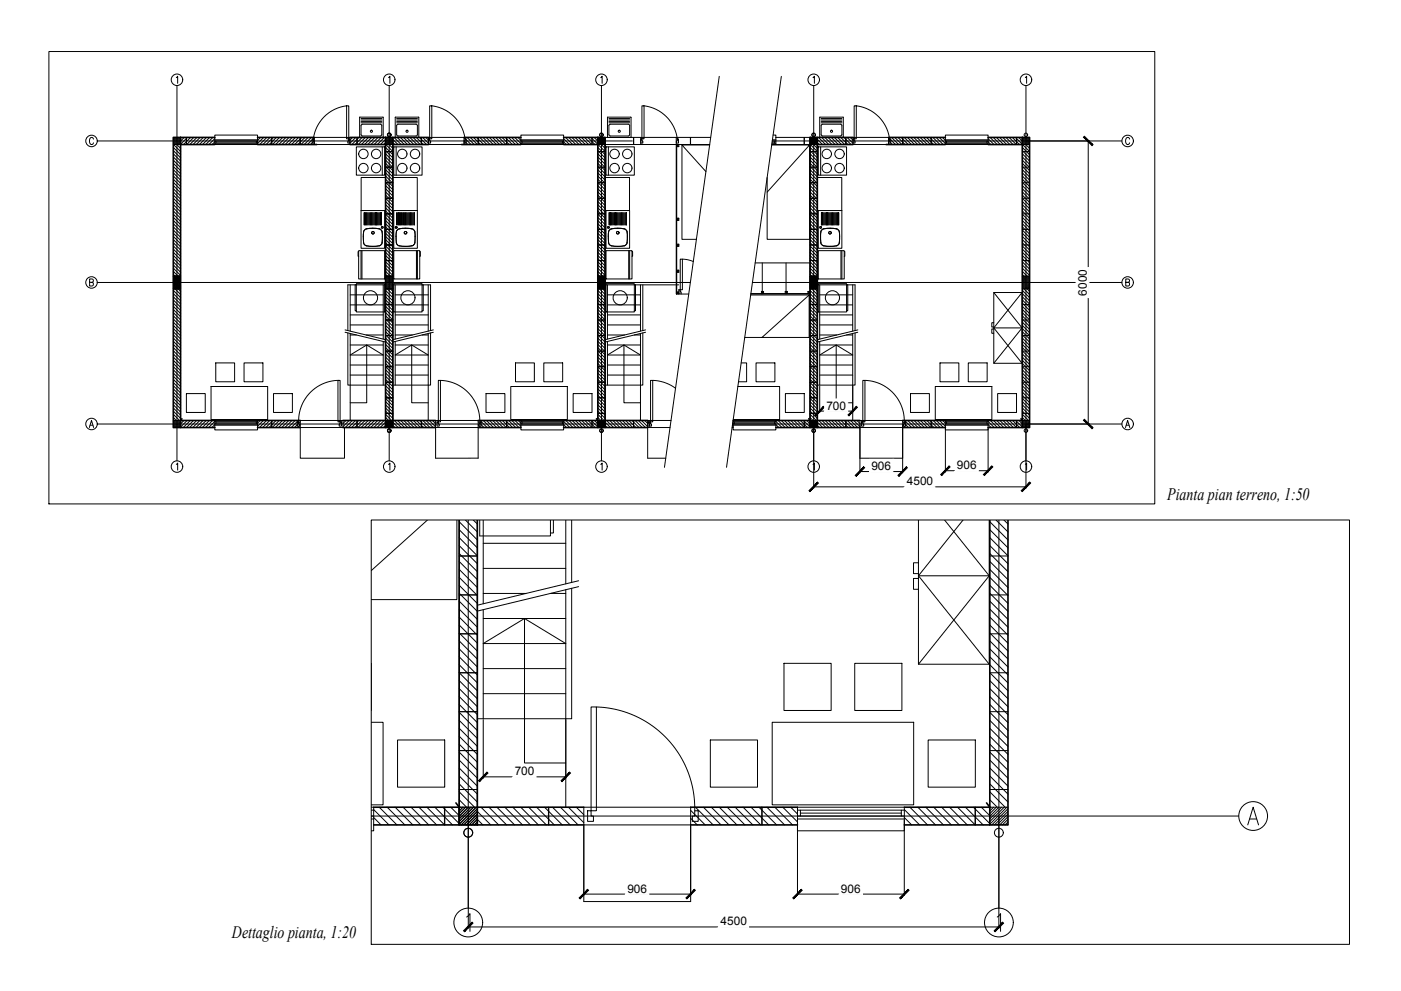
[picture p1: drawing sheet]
<svg xmlns="http://www.w3.org/2000/svg" width="594mm" height="420mm" viewBox="0 0 594 420" stroke-linecap="round" stroke-linejoin="round" font-family="sans-serif">
<defs><g id="words">
<g font-size="7.4">
<text x="495" y="212.1">Pianta pian terreno, 1:50</text>
<text x="98.4" y="397.7">Dettaglio pianta, 1:20</text>
</g>
<g font-size="5">
<text x="460.8" y="125.3" transform="rotate(-90 460.8 125.3)">6000</text>
<text x="350.4" y="173.7">700</text>
<text x="369.5" y="199.3">906</text>
<text x="405.7" y="198.9">906</text>
<text x="384.5" y="205.8">4500</text>
<text x="218.2" y="328.7">700</text>
<text x="266" y="378.4">906</text>
<text x="356.6" y="378.4">906</text>
<text x="305.6" y="392.3">4500</text>
</g>
</g></defs>
<!-- layer: A-FLOR-OVHD -->
<g fill="none" stroke="#000" stroke-width=".42">
<path d="M305 32.4l-23.2 165.7M331.3 32.4l-23.2 165.7M133.3 61.3h15.1M181.7 61.3h15.1M271.7 61.3h15.1M361.7 61.3h15.1M320.2 111.5h23.3M323.2 111.5v12.1M333.3 111.5v12.1M146.3 139.9l17.2 4.1M148.5 137.8h14M148.5 120.8v19.6"/>
<path d="M148.5 133.5h14M148.5 129.3h14M148.5 125h14M162.5 120.8v23M163.5 120.8h-16v19.3M166.6 120.8h16v19.3M167.6 137.8h14M167.6 133.5h14M167.6 129.3h14M167.6 125h14M167.6 120.8v23M181.6 120.8v19.6"/>
<path d="M183.8 139.9l-17.2 4.1M256.6 120.8h31.2M257.6 137.8h14M257.6 133.5h14M257.6 129.3h14M257.6 125h14M257.6 120.8v23M271.6 120.8v19.6M272.6 120.8v19.3M273.8 139.9l-17.2 4.1M288.8 124.7h3.3M346.6 120.8h16v19.3"/>
<path d="M347.6 137.8h14M347.6 133.5h14M347.6 129.3h14M347.6 125h14M347.6 120.8v23M361.6 120.8v19.6M363.8 139.9l-17.2 4.1M146.3 140.9l17.2 4.1M155.3 142h7.2M155.5 146.3l-7 4.2M162.5 150.5l-7-4.2v24.5h-7M167.6 150.5l7-4.2v24.5h7"/>
<path d="M167.6 142h7.2M174.6 146.3l7 4.2M183.8 140.9l-17.2 4.1M257.6 150.5l7-4.2v24.5h7M257.6 142h7.2M264.6 146.3l7 4.2M273.8 140.9l-17.2 4.1M347.6 150.5l7-4.2v24.5h7M347.6 142h7.2M354.6 146.3l7 4.2M363.8 140.9l-17.2 4.1M127.3 178.3h18.1"/>
<path d="M184.6 178.3h18.2M274.6 178.3h9.9M364.6 178.3h18.2M127.3 181.3v13h18.8v-13M184.7 181.3v13h18.1M202.8 181.3v13M274.6 181.3v13h7.7M364.6 181.3v13h18.2v-13M204.9 230.3h35M204.9 220.5v35.5M239.9 220.5v27M242.4 220.5v26.4"/>
<path d="M204.9 251.6h18.1M204.9 241h35M245.3 248.7l-42.8 10.4M245.3 246.2l-42.8 10.4M204.9 272.9l17.5-10.7v61.3h17.5M222.4 262.2l17.5 10.7M247.6 349.7v32.5h45.3v-32.5M247.6 342.2h45.3"/>
</g>
<!-- layer: A-WALL-FULL -->
<g fill="none" stroke="#000" stroke-width=".42">
<path d="M163.5 58.3h3.1v123h-3.1zM253.5 58.3h3.1v123h-3.1zM343.5 58.3h3.1v123h-3.1zM73.5 61.3h3.1M163.5 64.3h3.1M163.5 77.5h3.1M163.5 70.9h3.1M163.5 61.3h3.1M253.5 64.3h3.1M253.5 77.5h3.1M253.5 70.9h3.1M253.5 61.3h3.1"/>
<path d="M343.5 64.3h3.1M343.5 77.5h3.1M343.5 70.9h3.1M343.5 61.3h3.1M433.5 64.3h3.1M433.5 77.5h3.1M433.5 70.9h3.1M433.5 61.3h3.1M163.5 97.3h3.1M163.5 90.7h3.1M163.5 84.1h3.1M253.5 97.3h3.1"/>
<path d="M253.5 90.7h3.1M253.5 84.1h3.1M343.5 97.3h3.1M343.5 90.7h3.1M343.5 84.1h3.1M433.5 97.3h3.1M433.5 90.7h3.1M433.5 84.1h3.1M73.5 117.1h3.1M163.5 117.1h3.1M163.5 110.5h3.1M163.5 103.9h3.1"/>
<path d="M253.5 117.1h3.1M253.5 110.5h3.1M253.5 103.9h3.1M343.5 117.1h3.1M343.5 110.5h3.1M343.5 103.9h3.1M433.5 117.1h3.1M433.5 110.5h3.1M433.5 103.9h3.1M73.5 122.5h3.1M163.5 122.5h3.1M163.5 129.1h3.1"/>
<path d="M163.5 135.7h3.1M253.5 122.5h3.1M253.5 129.1h3.1M253.5 135.7h3.1M343.5 122.5h3.1M343.5 129.1h3.1M343.5 135.7h3.1M433.5 122.5h3.1M433.5 129.1h3.1M433.5 135.7h3.1M163.5 142.3h3.1M163.5 148.9h3.1"/>
<path d="M163.5 155.5h3.1M253.5 142.3h3.1M253.5 148.9h3.1M253.5 155.5h3.1M343.5 142.3h3.1M343.5 148.9h3.1M343.5 155.5h3.1M433.5 142.3h3.1M433.5 148.9h3.1M433.5 155.5h3.1M73.5 178.3h3.1M163.5 178.3h3.1h-3.1"/>
<path d="M163.5 175.3h3.1M163.5 162.1h3.1M163.5 168.7h3.1M163.5 178.3h3.1M253.5 175.3h3.1M253.5 162.1h3.1M253.5 168.7h3.1M253.5 178.3h3.1M343.5 175.3h3.1M343.5 162.1h3.1M343.5 168.7h3.1M343.5 178.3h3.1"/>
<path d="M433.5 175.3h3.1M433.5 162.1h3.1M433.5 168.7h3.1M433.5 178.3h3.1M194.7 220.5v129.2h7.7v-129.2M194.7 235.7h7.7M419.7 235.7h7.7M194.7 252.2h7.7M419.7 252.2h7.7M194.7 268.7h7.7M419.7 268.7h7.7M194.7 285.2h7.7"/>
<path d="M419.7 285.2h7.7M194.7 301.7h7.7M194.7 318.2h7.7M419.7 301.7h7.7M419.7 318.2h7.7M194.7 334.7h7.7M419.7 334.7h7.7M194.7 342.2h7.7M419.7 342.2h7.7"/>
</g>
<path d="M73.5 58.3h3.1v123h-3.1zM163.5 58.3h3.1v123h-3.1zM253.5 58.3h3.1v123h-3.1zM343.5 58.3h3.1v123h-3.1zM433.5 58.3h3.1v123h-3.1zM194.7 220.5v129.2h7.7v-129.2M419.7 220.5v129.2h7.7v-129.2" fill="none" stroke="#000" stroke-width=".7"/>
<!-- layer: A-WALL-FULL-EXTR -->
<g fill="none" stroke="#000" stroke-width=".7">
<path d="M76.6 58.3h14.5M109.2 58.3h24.1M148.4 58.3h15.1M166.6 58.3h15.1M196.8 58.3h24.1M239 58.3h14.5M346.6 58.3h15.1M376.8 58.3h24.1M419 58.3h14.5M76.6 61.3h14.5M109.2 61.3h25.1M148.4 61.3h15.1"/>
<path d="M166.6 61.3h15.1M195.7 61.3h25.2M239 61.3h14.5M346.6 61.3h15.1M375.7 61.3h25.2M419 61.3h14.5M76.6 178.3h14.5M109.2 178.3h18.1M145.4 178.3h18.1M166.6 178.3h18M202.8 178.3h18.1M239 178.3h14.5"/>
<path d="M256.6 178.3h18M329 178.3h14.5M346.6 178.3h18M382.8 178.3h18.1M419 178.3h14.5M76.6 181.3h14.5M109.2 181.3h18.1M145.4 181.3h18.1M166.6 181.3h18M202.8 181.3h18.1M239 181.3h14.5M256.6 181.3h18"/>
<path d="M329 181.3h14.5M346.6 181.3h18M382.8 181.3h18.1M419 181.3h14.5M158.5 342.2h36.2M158.5 349.7h36.2M202.4 342.2h45.2M202.4 349.7h45.2M292.9 342.2h45.3M292.9 349.7h45.3M383.5 342.2h36.2M383.5 349.7h36.2"/>
</g>
<!-- layer: A-FLOR-LEVL -->
<g fill="none" stroke="#000" stroke-width=".42">
<path d="M79 58.3v3M79.1 58.3v3M91.1 58.3v-1h18.1v1M91.1 59.3h18.1M115.2 58.3v3M127.3 58.3v3M133.3 58.3h15.1M151.4 58.3v3M163.4 58.3v3M178.6 58.3v3M178.7 58.3v3M181.7 58.3h15.1"/>
<path d="M202.8 58.3v3M214.8 58.3v3M214.9 58.3v3M220.9 58.3v-1h18.1v1M220.9 59.3h18.1M251 58.3v3M253.4 58.3v3M268.6 58.3v3M268.7 58.3v3M271.7 58.3h15.1M292.8 58.3v3M327.5 59.3h1.5"/>
<path d="M327.8 57.3h1.2v1M341 58.3v3M343.4 58.3v3M358.6 58.3v3M358.7 58.3v3M361.7 58.3h15.1M382.8 58.3v3M394.8 58.3v3M394.9 58.3v3M400.9 58.3v-1h18.1v1M400.9 59.3h18.1M431 58.3v3"/>
<path d="M433.4 58.3v3M91.1 61.3h18.1M220.9 61.3h18.1M287 61.3l.9 .9M287.9 61.3l-.9 .9M327.3 61.3h1.7M400.9 61.3h18.1M287 92.5l.9 .9M287.9 92.5l-.9 .9M287 103.5l.9 .9M287 114.5l.9 .9M287.9 103.5l-.9 .9"/>
<path d="M287.9 114.5l-.9 .9M287 123.8l.9 .9M287.9 123.8l-.9 .9M322.9 123.6l.9 .9M323.8 123.6l-.9 .9M333 123.6l.9 .9M333.9 123.6l-.9 .9M342.6 123.6l.9 .9M343.5 123.6l-.9 .9M147.5 141.2v22.1h16M148.5 141.4v36.9M148.5 159h14"/>
<path d="M148.5 154.8h14M148.5 150.5h14M148.5 146.3h14M148.5 142h2.6M162.5 144.8v18.5M167.6 159h14M167.6 154.8h14M167.6 150.5h14M167.6 146.3h14M167.6 144.8v18.5M179 142h2.6M181.6 141.4v36.9"/>
<path d="M182.6 141.2v22.1h-16M257.6 159h14M257.6 154.8h14M257.6 150.5h14M257.6 146.3h14M257.6 144.8v18.5M269 142h2.6M271.6 141.4v36.9M272.6 141.2v22.1h-16M347.6 159h14M347.6 154.8h14M347.6 150.5h14"/>
<path d="M347.6 146.3h14M347.6 144.8v18.5M359 142h2.6M361.6 141.4v36.9M362.6 141.2v22.1h-16M91.1 178.3h18.1M115.2 178.3v3M151.4 178.3v3M163.4 178.3v3M178.6 178.3v3M178.7 178.3v3M214.8 178.3v3"/>
<path d="M214.9 178.3v3M220.9 178.3h18.1M251 178.3v3M253.4 178.3v3M268.6 178.3v3M268.7 178.3v3M310.9 178.3h18.1M341 178.3v3M343.4 178.3v3M358.6 178.3v3M358.7 178.3v3M394.8 178.3v3"/>
<path d="M394.9 178.3v3M400.9 178.3h18.1M431 178.3v3M433.4 178.3v3M91.1 181.3v1h18.1v-1M91.1 180.3h18.1M127.3 181.3h18.1M184.6 181.3h18.2M220.9 181.3v1h18.1v-1M220.9 180.3h18.1M274.6 181.3h9.5M310.9 181.3v1h18.1v-1"/>
<path d="M310.9 180.3h18.1M364.6 181.3h18.2M400.9 181.3v1h18.1v-1M400.9 180.3h18.1M204.9 258.5v46.2M233.4 251.6h6.5M239.9 250v92.2M242.4 249.4v55.3h-39.9M204.9 272.9h35M204.9 262.2h35M204.9 294.1h35M204.9 283.5h35"/>
<path d="M157.4 342.2h1.1M157.4 347.2h1.1M158.5 349.7v2.5h-1.1M188.5 342.2v7.5M188.6 342.2v7.5M194.6 342.2v7.5M232.6 342.2v7.5M232.7 342.2v7.5M247.6 349.7h45.3M323 342.2v7.5M323.2 342.2v7.5M338.2 349.7v2.5h45.3v-2.5"/>
<path d="M338.2 342.2h45.3M338.2 347.2h45.3M413.5 342.2v7.5M413.6 342.2v7.5M419.6 342.2v7.5"/>
</g>
<!-- layer: A-FURN -->
<g fill="none" stroke="#000" stroke-width=".42">
<path d="M152.6 49.7h9.8M152.6 49.7v8.6l9.9-.1-.1-8.5M153.1 50.9h8.8M153.1 50.3h8.8M153.1 51.5h8.8M153.1 52.1h8.8M153.3 52.8l8.2-.1 .4 .6-.1 4-.5 .4-7.8-.1-.4-.5zM167.7 49.7h9.8M167.7 49.7l-.1 8.5 9.9 .1v-8.6M168.2 50.9h8.8M168.2 50.3h8.8M168.2 51.5h8.8"/>
<path d="M168.2 52.1h8.8M168.4 52.8l8.2-.1 .4 .6v4l-.6 .4-7.8-.1-.4-.5zM257.7 49.7h9.8M257.7 49.7l-.1 8.5 9.9 .1v-8.6M258.2 50.9h8.8M258.2 50.3h8.8M258.2 51.5h8.8M258.2 52.1h8.8M258.4 52.8l8.2-.1 .4 .6v4l-.6 .4-7.8-.1-.4-.5zM347.7 49.7h9.8M347.7 49.7l-.1 8.5 9.9 .1v-8.6M348.2 50.9h8.8"/>
<path d="M348.2 50.3h8.8M348.2 51.5h8.8M348.2 52.1h8.8M348.4 52.8l8.2-.1 .4 .6-.1 4-.5 .4-7.8-.1-.4-.5zM151.1 62.3h12v12h-12zM162.1 62.3v12M163.5 75.3h-10.4v14M166.6 75.3h10.3v14M167 62.3h12v12h-12zM168 62.3v12M256.6 75.3h10.3v14M257 62.3h12v12h-12z"/>
<path d="M258 62.3v12M289.2 61.5v40h6.1M300.9 61.5h-11.7l10.1 11.3M327.2 61.5h16.1l-18 20M343.3 61.5v40h-18v-26.2M346.6 75.3h10.3v14M347 62.3h12v12h-12zM348 62.3v12M153.1 89.3h10v16h-10zM154.4 90.2v5.2v-5.2M155 90.2v5.2M155.5 90.2v5.2"/>
<path d="M156 90.2v5.2M156.5 90.2v5.2M157.1 90.2v5.2M157.6 90.2v5.2M158.1 90.2v5.2M158.6 90.2v5.2M159.1 90.2v5.2v-5.2M159.7 90.2v5.2v-5.2M160.2 90.2v5.2M160.7 90.2v5.2M161.2 90.2v5.2v-5.2M161.8 90.2v5.2v-5.2"/>
<path d="M167 89.3h10v16h-10zM168.3 90.2v5.2v-5.2M168.6 97.3l3.4-.5a4.4 4.4 0 0 1 3.8 1.1l.2 2.8a2.87 2.87 0 0 1-1.3 3.5l-2.7 .3a4.4 4.4 0 0 1-3.8-1.2l-.2-4.2zM168.9 90.2v5.2v-5.2M169.4 90.2v5.2M169.9 90.2v5.2M170.4 90.2v5.2v-5.2M170.9 90.2v5.2v-5.2M171.5 90.2v5.2M172 90.2v5.2M172.5 90.2v5.2M173 90.2v5.2"/>
<path d="M173.5 90.2v5.2M174.1 90.2v5.2M174.6 90.2v5.2M175.1 90.2v5.2M175.6 90.2v5.2v-5.2M257 89.3h10v16h-10zM258.3 90.2v5.2v-5.2M258.6 97.3l3.4-.5a4.4 4.4 0 0 1 3.8 1.1l.2 2.8a2.87 2.87 0 0 1-1.3 3.5l-2.7 .3a4.4 4.4 0 0 1-3.8-1.2l-.2-4.2zM258.9 90.2v5.2v-5.2M259.4 90.2v5.2M259.9 90.2v5.2M260.4 90.2v5.2v-5.2"/>
<path d="M260.9 90.2v5.2v-5.2M261.5 90.2v5.2M262 90.2v5.2M262.5 90.2v5.2M263 90.2v5.2M263.5 90.2v5.2M264.1 90.2v5.2M264.6 90.2v5.2M265.1 90.2v5.2M265.6 90.2v5.2v-5.2M347 89.3h10v16h-10zM348.3 90.2v5.2v-5.2"/>
<path d="M348.6 97.3l3.4-.5a4.4 4.4 0 0 1 3.8 1.1l.2 2.8a2.87 2.87 0 0 1-1.3 3.5l-2.7 .3a4.4 4.4 0 0 1-3.8-1.2l-.2-4.2zM348.9 90.2v5.2v-5.2M349.4 90.2v5.2M349.9 90.2v5.2M350.4 90.2v5.2v-5.2M350.9 90.2v5.2v-5.2M351.5 90.2v5.2M352 90.2v5.2M352.5 90.2v5.2M353 90.2v5.2M353.6 90.2v5.2M354.1 90.2v5.2"/>
<path d="M354.6 90.2v5.2M355.1 90.2v5.2M355.6 90.2v5.2v-5.2M152.1 106.3h11v12h-11zM152.1 106.7h-.3v2h.3M153.1 106.3v12M153.5 106.3v12M162.1 100.2v.5a2.86 2.86 0 0 1-1.3 3.5l-2.7 .3a4.4 4.4 0 0 1-3.8-1.2l-.2-3.5a2.37 2.37 0 0 1 2.9-3h1.1a4.4 4.4 0 0 1 3.8 1.1l.3 2.3M167 106.3h11v12h-11zM176.6 106.3v12M177 106.3v12M178 106.7h.2v2h-.2"/>
<path d="M257 106.3h11v12h-11zM266.6 106.3v12M267 106.3v12M268 106.7h.2v2h-.2M347 106.3h11v12h-11zM356.6 106.3v12M357 106.3v12M358 106.7h.2v2h-.2M151.1 120.3h12v12h-12zM151.1 120.8h-.5v11h.5M167 120.3h12v12h-12zM179 120.8h.5v11h-.5"/>
<path d="M257 120.3h12v12h-12zM269 120.8h.5v11h-.5M318.3 125.1h24.8M347 120.3h12v12h-12zM359 120.8h.5v11h-.5M421.4 136.8h-.8v1.9h.8M421.4 139.5h-.8v1.8h.8M421.4 124l12 15-12 15M421.4 139h12M433.4 124h-12v30h12M433.4 124l-12 15 12 15M433.4 124v30"/>
<path d="M91.5 153.9h8v8h-8zM103.5 153.9h8v8h-8zM218.6 153.9h8v8h-8zM230.6 153.9h8v8h-8zM314.3 153.9h2.3v8h-3.4M315.8 143.1h27.3v-18l-20 18M320.6 153.9h8v8h-8zM398.6 153.9h8v8h-8zM410.6 153.9h8v8h-8zM79 166.9h8v8h-8zM89.5 163.9h24v14h-24zM116 166.9h8v8h-8z"/>
<path d="M206.1 166.9h8v8h-8zM216.6 163.9h24v14h-24zM243 166.9h8v8h-8zM312.9 163.9h17.7v14h-19.7M333 166.9h8v8h-8zM386.1 166.9h8v8h-8zM396.6 163.9h24v14h-24zM423 166.9h8v8h-8zM181.3 220.5l-23.9 21.4M193.7 220.5v33.7h-36.3M203.4 220.5v6.7h30v-6.7M234.7 220.5v5.5h-1.3"/>
<path d="M389.5 220.5v61.1h30M389.5 238.6h-2.1v4.6h2.1M400.5 220.5l19 23.6-30 37.5M408.4 220.5l-18.9 23.6 30 37.5M419.5 220.5v61.1M389.5 245.3h-2.1v4.5h2.1M389.5 244.1h30M157.4 281.2v20M332.4 281.2h20v20h-20zM362.4 281.2h20v20h-20zM157.4 306.2h5v35h-5M168.6 313.7h20v20h-20z"/>
<path d="M301.2 313.7h20v20h-20zM327.4 306.2h60v35h-60zM393.6 313.7h20v20h-20z"/>
<circle cx="157.5" cy="55.7" r=".45"/>
<circle cx="165.1" cy="57.2" r=".75"/>
<circle cx="172.6" cy="55.7" r=".45"/>
<circle cx="255" cy="57.2" r=".75"/>
<circle cx="262.6" cy="55.7" r=".45"/>
<circle cx="345" cy="57.2" r=".75"/>
<circle cx="352.6" cy="55.7" r=".45"/>
<circle cx="435" cy="57.2" r=".75"/>
<circle cx="154.1" cy="65.3" r="2"/>
<circle cx="154.1" cy="71.3" r="2"/>
<circle cx="159.5" cy="71.3" r="2"/>
<circle cx="159.5" cy="65.3" r="2"/>
<circle cx="170.6" cy="71.3" r="2"/>
<circle cx="170.6" cy="65.3" r="2"/>
<circle cx="176" cy="71.3" r="2"/>
<circle cx="176" cy="65.3" r="2"/>
<circle cx="260.6" cy="65.3" r="2"/>
<circle cx="260.6" cy="71.3" r="2"/>
<circle cx="266" cy="71.3" r="2"/>
<circle cx="266" cy="65.3" r="2"/>
<circle cx="350.6" cy="71.3" r="2"/>
<circle cx="350.6" cy="65.3" r="2"/>
<circle cx="356" cy="65.3" r="2"/>
<circle cx="356" cy="71.3" r="2"/>
<circle cx="158.1" cy="98.7" r=".55"/>
<circle cx="162.1" cy="96.4" r=".38"/>
<circle cx="168" cy="96.4" r=".38"/>
<circle cx="171.9" cy="98.7" r=".55"/>
<circle cx="258" cy="96.4" r=".38"/>
<circle cx="261.9" cy="98.7" r=".55"/>
<circle cx="348" cy="96.4" r=".38"/>
<circle cx="351.9" cy="98.7" r=".55"/>
<circle cx="157.1" cy="126.3" r="3"/>
<circle cx="173" cy="126.3" r="3"/>
<circle cx="263" cy="126.3" r="3"/>
<circle cx="353" cy="126.3" r="3"/>
<circle cx="165" cy="182.6" r=".75"/>
<circle cx="255" cy="182.6" r=".75"/>
<circle cx="345" cy="182.6" r=".75"/>
<circle cx="435" cy="182.6" r=".75"/>
<circle cx="198.6" cy="353.1" r="1.88"/>
<circle cx="423.6" cy="353.1" r="1.88"/>
</g>
<!-- layer: A-WALL-PATT -->
<g fill="none" stroke="#000" stroke-width=".42">
<path d="M73.7 58.3l-.2 .2M74.1 58.3l-.6 .6M74.6 58.3l-1.1 1.1M75 58.3l-1.5 1.5M75.5 58.3l-2 2M75.9 58.3l-2.4 2.4M76.4 58.3l-2.9 2.9M76.6 59l-2.3 2.3M76.6 59.4l-1.9 1.9M76.8 58.3l-3 3M78.1 58.3l-2.9 3M79.5 58.3l-3 3"/>
<path d="M80.8 58.3l-3 3M82.2 58.3l-3 3M83.5 58.3l-3 3M84.9 58.3l-3 3M86.2 58.3l-3 3M87.6 58.3l-3 3M88.9 58.3l-3 3M90.2 58.3l-2.9 3M91.1 58.8l-2.5 2.5M110.5 58.3l-1.3 1.2M111.8 58.3l-2.6 2.6M113.1 58.3l-3 3"/>
<path d="M114.5 58.3l-3 3M115.8 58.3l-3 3M117.2 58.3l-3 3M118.5 58.3l-3 3M119.9 58.3l-3 3M121.2 58.3l-3 3M122.6 58.3l-3 3M123.9 58.3l-3 3M125.3 58.3l-3 3M126.6 58.3l-3 3M128 58.3l-3 3M129.3 58.3l-3 3"/>
<path d="M130.7 58.3l-3 3M132 58.3l-3 3M133.3 58.3l-2.9 3M133.3 59.7l-1.6 1.6M149.5 58.3l-1.1 1.1M150.9 58.3l-2.5 2.5M152.2 58.3l-3 3M153.6 58.3l-3 3M154.9 58.3l-3 3M156.3 58.3l-3 3M157.6 58.3l-3 3M158.9 58.3l-3 3"/>
<path d="M160.3 58.3l-3 3M161.6 58.3l-3 3M163 58.3l-3 3M163.4 59.2l-2.1 2.1M163.7 58.3l-.2 .2M164.1 58.3l-.6 .6M164.6 58.3l-1.1 1.1M165 58.3l-1.5 1.5M165.5 58.3l-2 2M165.9 58.3l-2.4 2.4M166.4 58.3l-2.9 2.9M166.6 58.5l-2.8 2.8"/>
<path d="M166.6 59l-2.3 2.3M166.6 59.4l-1.9 1.9M166.6 59.9l-1.4 1.4M166.6 59.2l2.1 2.1M167.1 58.3l3 3M168.4 58.3l3 3M169.8 58.3l3 3M171.1 58.3l3 3M172.5 58.3l3 3M173.8 58.3l3 3M175.2 58.3l3 3M176.5 58.3l3 3"/>
<path d="M177.9 58.3l3 3M179.2 58.3l2.5 2.5M180.6 58.3l1.1 1.1M196.8 59.7l1.6 1.6M196.8 58.3l2.9 3M198.1 58.3l3 3M199.4 58.3l3 3M200.8 58.3l3 3M202.1 58.3l3 3M203.5 58.3l3 3M204.8 58.3l3 3M206.2 58.3l3 3"/>
<path d="M207.5 58.3l3 3M208.8 58.3l3.1 3M210.2 58.3l3 3M211.5 58.3l3 3M212.9 58.3l3 3M214.2 58.3l3 3M215.6 58.3l3 3M216.9 58.3l3 3M218.3 58.3l2.6 2.6M219.6 58.3l1.3 1.2M239 58.8l2.5 2.5M239.8 58.3l3 3"/>
<path d="M241.2 58.3l3 3M242.5 58.3l3 3M243.9 58.3l3 3M245.2 58.3l3 3M246.6 58.3l3 3M247.9 58.3l3 3M249.3 58.3l3 3M250.6 58.3l2.9 2.9 2.9-2.9M252 58.3l1.5 1.5 1.5-1.5M253.3 58.3l.2 .2M253.7 58.3l-.2 .2M254.1 58.3l-.6 .6"/>
<path d="M254.6 58.3l-1.1 1.1M255.5 58.3l-2 2M255.9 58.3l-2.4 2.4M256.6 58.5l-2.8 2.8M256.6 59l-2.3 2.3M256.6 59.4l-1.9 1.9M256.6 59.9l-1.4 1.4M343.7 58.3l-.2 .2M344.1 58.3l-.6 .6M344.6 58.3l-1.1 1.1M345 58.3l-1.5 1.5M345.5 58.3l-2 2"/>
<path d="M345.9 58.3l-2.4 2.4M346.4 58.3l-2.9 2.9M346.6 58.5l-2.8 2.8M346.6 59l-2.3 2.3M346.6 59.4l-1.9 1.9M346.6 59.9l-1.4 1.4M346.6 59.2l2.1 2.1M347.1 58.3l3 3M348.4 58.3l3 3M349.8 58.3l3 3M351.1 58.3l3 3M352.5 58.3l3 3"/>
<path d="M353.8 58.3l3 3M355.2 58.3l3 3M356.5 58.3l3 3M357.9 58.3l3 3M359.2 58.3l2.5 2.5M360.6 58.3l1.1 1.1M376.8 59.7l1.6 1.6M376.8 58.3l2.9 3M378.1 58.3l3 3M379.4 58.3l3 3M380.8 58.3l3 3M382.1 58.3l3 3"/>
<path d="M383.5 58.3l3 3M384.8 58.3l3 3M386.2 58.3l3 3M387.5 58.3l3 3M388.8 58.3l3.1 3M390.2 58.3l3 3M391.5 58.3l3 3M392.9 58.3l3 3M394.2 58.3l3 3M395.6 58.3l3 3M396.9 58.3l3 3M398.3 58.3l2.6 2.6"/>
<path d="M399.6 58.3l1.3 1.2M419 58.8l2.5 2.5M419.8 58.3l3 3M421.2 58.3l3 3M422.5 58.3l3 3M423.9 58.3l3 3M425.2 58.3l3 3M426.6 58.3l3 3M427.9 58.3l3 3M429.3 58.3l3 3M430.6 58.3l2.9 2.9 2.9-2.9M432 58.3l1.5 1.5 1.5-1.5"/>
<path d="M433.3 58.3l.2 .2M433.7 58.3l-.2 .2M434.1 58.3l-.6 .6M434.6 58.3l-1.1 1.1M435.5 58.3l-2 2M435.9 58.3l-2.4 2.4M436.6 58.5l-2.8 2.8M436.6 59l-2.3 2.3M436.6 59.4l-1.9 1.9M436.6 59.9l-1.4 1.4M73.5 77.3l3.1 3.1M73.5 76l3.1 3.1"/>
<path d="M73.5 74.6l3.1 3.1M73.5 70.6l3.1 3.1M73.5 69.2l3.1 3.1M73.5 67.9l3.1 3.1M73.5 63.9l3.1 3M73.5 62.5l3.1 3.1M73.5 78.7l3.1 3M73.5 73.3l3.1 3.1M73.5 71.9l3.1 3.1M73.5 66.6l3.1 3M73.5 65.2l3.1 3.1M73.6 61.3l3 2.9"/>
<path d="M75 61.3l1.6 1.6M76.3 61.3l.3 .2M76.6 60.3l-1 1M76.6 60.8l-.5 .5M91.1 60.1l-1.2 1.2M133.3 61l-.3 .3M163.4 60.5l-.7 .8M163.5 77.3l3.1 3.1M163.5 76l3.1 3.1M163.5 74.6l3.1 3.1M163.5 70.6l3.1 3.1M163.5 69.2l3.1 3.1"/>
<path d="M163.5 67.9l3.1 3.1M163.5 63.9l3.1 3M163.5 62.5l3.1 3.1M163.5 78.7l3.1 3M163.5 73.3l3.1 3.1M163.5 71.9l3.1 3.1M163.5 66.6l3.1 3M163.5 65.2l3.1 3.1M163.6 61.3l3 2.9M165 61.3l1.6 1.6M166.3 61.3l.3 .2M166.6 60.3l-1 1"/>
<path d="M166.6 60.8l-.5 .5M166.6 61.2l-.1 .1M166.6 60.5l.8 .8M196.8 61l.2 .3M239 60.1l1.1 1.2M253.5 77.3l3.1 3.1M253.5 76l3.1 3.1M253.5 74.6l3.1 3.1M253.5 70.6l3.1 3.1M253.5 69.2l3.1 3.1M253.5 67.9l3.1 3.1M253.5 63.9l3.1 3"/>
<path d="M253.5 62.5l3.1 3.1M253.5 78.7l3.1 3M253.5 73.3l3.1 3.1M253.5 71.9l3.1 3.1M253.5 66.6l3.1 3M253.5 65.2l3.1 3.1M253.6 61.3l3 2.9M255 61.3l1.6 1.6M256.3 61.3l.3 .2M256.6 60.3l-1 1M256.6 60.8l-.5 .5M256.6 61.2l-.1 .1"/>
<path d="M343.5 77.3l3.1 3.1M343.5 76l3.1 3.1M343.5 74.6l3.1 3.1M343.5 70.6l3.1 3.1M343.5 69.2l3.1 3.1M343.5 67.9l3.1 3.1M343.5 63.9l3.1 3M343.5 62.5l3.1 3.1M343.5 78.7l3.1 3M343.5 73.3l3.1 3.1M343.5 71.9l3.1 3.1M343.5 66.6l3.1 3"/>
<path d="M343.5 65.2l3.1 3.1M343.6 61.3l3 2.9M345 61.3l1.6 1.6M346.3 61.3l.3 .2M346.6 60.3l-1 1M346.6 60.8l-.5 .5M346.6 61.2l-.1 .1M346.6 60.5l.8 .8M376.8 61l.2 .3M419 60.1l1.1 1.2M433.5 77.3l3.1 3.1M433.5 76l3.1 3.1"/>
<path d="M433.5 74.6l3.1 3.1M433.5 70.6l3.1 3.1M433.5 69.2l3.1 3.1M433.5 67.9l3.1 3.1M433.5 63.9l3.1 3M433.5 62.5l3.1 3.1M433.5 78.7l3.1 3M433.5 73.3l3.1 3.1M433.5 71.9l3.1 3.1M433.5 66.6l3.1 3M433.5 65.2l3.1 3.1M433.6 61.3l3 2.9"/>
<path d="M435 61.3l1.6 1.6M436.3 61.3l.3 .2M436.6 60.3l-1 1M436.6 60.8l-.5 .5M436.6 61.2l-.1 .1M73.5 96.2l3.1 3.1M73.5 94.8l3.1 3.1M73.5 89.4l3.1 3.1M73.5 88.1l3.1 3.1M73.5 84.1l3.1 3M73.5 82.7l3.1 3.1M73.5 81.4l3.1 3"/>
<path d="M73.5 98.9l3.1 3.1M73.5 97.5l3.1 3.1M73.5 93.5l3.1 3.1M73.5 92.1l3.1 3.1M73.5 90.8l3.1 3.1M73.5 86.8l3.1 3M73.5 85.4l3.1 3.1M73.5 80l3.1 3.1M163.5 96.2l3.1 3.1M163.5 94.8l3.1 3.1M163.5 89.4l3.1 3.1M163.5 88.1l3.1 3.1"/>
<path d="M163.5 84.1l3.1 3M163.5 82.7l3.1 3.1M163.5 81.4l3.1 3M163.5 98.9l3.1 3.1M163.5 97.5l3.1 3.1M163.5 93.5l3.1 3.1M163.5 92.1l3.1 3.1M163.5 90.8l3.1 3.1M163.5 86.8l3.1 3M163.5 85.4l3.1 3.1M163.5 80l3.1 3.1M253.5 96.2l3.1 3.1"/>
<path d="M253.5 94.8l3.1 3.1M253.5 89.4l3.1 3.1M253.5 88.1l3.1 3.1M253.5 84.1l3.1 3M253.5 82.7l3.1 3.1M253.5 81.4l3.1 3M253.5 98.9l3.1 3.1M253.5 97.5l3.1 3.1M253.5 93.5l3.1 3.1M253.5 92.1l3.1 3.1M253.5 90.8l3.1 3.1M253.5 86.8l3.1 3"/>
<path d="M253.5 85.4l3.1 3.1M253.5 80l3.1 3.1M343.5 96.2l3.1 3.1M343.5 94.8l3.1 3.1M343.5 89.4l3.1 3.1M343.5 88.1l3.1 3.1M343.5 84.1l3.1 3M343.5 82.7l3.1 3.1M343.5 81.4l3.1 3M343.5 98.9l3.1 3.1M343.5 97.5l3.1 3.1M343.5 93.5l3.1 3.1"/>
<path d="M343.5 92.1l3.1 3.1M343.5 90.8l3.1 3.1M343.5 86.8l3.1 3M343.5 85.4l3.1 3.1M343.5 80l3.1 3.1M433.5 96.2l3.1 3.1M433.5 94.8l3.1 3.1M433.5 89.4l3.1 3.1M433.5 88.1l3.1 3.1M433.5 84.1l3.1 3M433.5 82.7l3.1 3.1M433.5 81.4l3.1 3"/>
<path d="M433.5 98.9l3.1 3.1M433.5 97.5l3.1 3.1M433.5 93.5l3.1 3.1M433.5 92.1l3.1 3.1M433.5 90.8l3.1 3.1M433.5 86.8l3.1 3M433.5 85.4l3.1 3.1M433.5 80l3.1 3.1M73.5 109.7l3.1 3M73.5 108.3l3.1 3.1M73.5 102.9l3.1 3.1M73.5 101.6l3.1 3.1"/>
<path d="M73.5 116.4l.7 .7-.7 .6M73.5 115l2 2.1-2 2M73.5 113.7l3.1 3.1M73.5 112.3l3.1 3.1M73.5 111l3.1 3.1M73.5 107l3.1 3M73.5 105.6l3.1 3.1M73.5 104.3l3.1 3.1M73.5 100.2l3.1 3.1M73.7 117.1l-.2 .2M74.6 117.1l-1.1 1.1M75.1 117.1l-1.6 1.5"/>
<path d="M76 117.1l-2.5 2.4M76.4 117.1l-2.9 2.9M76.6 117.8l-3.1 3.1M76.6 117.3l-3.1 3.1M76.6 118.2l-3.1 3.1M76.6 118.7l-3.1 3.1M76.6 119.1l-3.1 3.1M76.6 119.6l-2.9 2.9M163.5 109.7l3.1 3M163.5 108.3l3.1 3.1M163.5 102.9l3.1 3.1M163.5 101.6l3.1 3.1"/>
<path d="M163.5 116.4l.7 .7M163.5 115l3.1 3.2M163.5 113.7l3.1 3.1M163.5 112.3l3.1 3.1M163.5 111l3.1 3.1M163.5 107l3.1 3M163.5 105.6l3.1 3.1M163.5 104.3l3.1 3.1M163.5 100.2l3.1 3.1M163.5 119.6l2.9 2.9M163.5 119.1l3.1 3.1M163.5 118.7l3.1 3.1"/>
<path d="M163.5 118.2l3.1 3.1M163.5 117.8l3.1 3.1M163.5 117.3l3.1 3.1M163.7 117.1l2.9 2.9M164.1 117.1l2.5 2.4M164.6 117.1l2 2M165 117.1l1.6 1.5M165.9 117.1l.7 .6M166.4 117.1l.2 .2M253.5 109.7l3.1 3M253.5 108.3l3.1 3.1M253.5 102.9l3.1 3.1"/>
<path d="M253.5 101.6l3.1 3.1M253.5 116.4l.7 .7-.7 .6M253.5 115l2 2.1-2 2M253.5 113.7l3.1 3.1M253.5 112.3l3.1 3.1M253.5 111l3.1 3.1M253.5 107l3.1 3M253.5 105.6l3.1 3.1M253.5 104.3l3.1 3.1M253.5 100.2l3.1 3.1M253.7 117.1l-.2 .2M254.6 117.1l-1.1 1.1"/>
<path d="M255.1 117.1l-1.6 1.5M256 117.1l-2.5 2.4M256.4 117.1l-2.9 2.9M256.6 117.3l-3.1 3.1M256.6 117.8l-3.1 3.1M256.6 118.2l-3.1 3.1M256.6 118.7l-3.1 3.1M256.6 119.1l-3.1 3.1M256.6 119.6l-2.9 2.9M343.5 109.7l3.1 3M343.5 108.3l3.1 3.1M343.5 102.9l3.1 3.1"/>
<path d="M343.5 101.6l3.1 3.1M343.5 116.4l.7 .7-.7 .6M343.5 115l2 2.1-2 2M343.5 113.7l3.1 3.1M343.5 112.3l3.1 3.1M343.5 111l3.1 3.1M343.5 107l3.1 3M343.5 105.6l3.1 3.1M343.5 104.3l3.1 3.1M343.5 100.2l3.1 3.1M343.7 117.1l-.2 .2M344.6 117.1l-1.1 1.1"/>
<path d="M345.1 117.1l-1.6 1.5M346 117.1l-2.5 2.4M346.4 117.1l-2.9 2.9M346.6 117.3l-3.1 3.1M346.6 117.8l-3.1 3.1M346.6 118.2l-3.1 3.1M346.6 118.7l-3.1 3.1M346.6 119.1l-3.1 3.1M346.6 119.6l-2.9 2.9M433.5 109.7l3.1 3M433.5 108.3l3.1 3.1M433.5 102.9l3.1 3.1"/>
<path d="M433.5 101.6l3.1 3.1M433.5 116.4l.7 .7-.7 .6M433.5 115l2 2.1-2 2M433.5 113.7l3.1 3.1M433.5 112.3l3.1 3.1M433.5 111l3.1 3.1M433.5 107l3.1 3M433.5 105.6l3.1 3.1M433.5 104.3l3.1 3.1M433.5 100.2l3.1 3.1M433.7 117.1l-.2 .2M434.6 117.1l-1.1 1.1"/>
<path d="M435.1 117.1l-1.6 1.5M436 117.1l-2.5 2.4M436.4 117.1l-2.9 2.9M436.6 117.3l-3.1 3.1M436.6 117.8l-3.1 3.1M436.6 118.2l-3.1 3.1M436.6 118.7l-3.1 3.1M436.6 119.1l-3.1 3.1M436.6 119.6l-2.9 2.9M73.5 139.3l3.1 3.1M73.5 135.2l3.1 3.1M73.5 133.9l3.1 3.1"/>
<path d="M73.5 128.5l3.1 3.1M73.5 127.2l3.1 3M73.5 137.9l3.1 3.1M73.5 136.6l3.1 3.1M73.5 132.5l3.1 3.1M73.5 131.2l3.1 3.1M73.5 129.9l3.1 3M73.5 125.8l3.1 3.1M73.5 124.5l3.1 3.1M73.5 123.1l3.1 3.1M74.2 122.5l2.4 2.4M75.5 122.5l1.1 1"/>
<path d="M76.6 120l-2.4 2.5M76.6 120.5l-2 2M76.6 120.9l-1.6 1.6M76.6 121.4l-1.1 1.1M76.6 121.8l-.7 .7M76.6 122.3l-.2 .2M163.5 139.3l3.1 3.1M163.5 135.2l3.1 3.1M163.5 133.9l3.1 3.1M163.5 128.5l3.1 3.1M163.5 127.2l3.1 3M163.5 137.9l3.1 3.1"/>
<path d="M163.5 136.6l3.1 3.1M163.5 132.5l3.1 3.1M163.5 131.2l3.1 3.1M163.5 129.9l3.1 3M163.5 125.8l3.1 3.1M163.5 124.5l3.1 3.1M163.5 123.1l3.1 3.1M163.5 122.3l.2 .2M163.5 121.8l.6 .7M163.5 121.4l1.1 1.1M163.5 120.9l1.5 1.6M163.5 120.5l2 2"/>
<path d="M163.5 120l2.4 2.5M164.2 122.5l2.4 2.4M165.5 122.5l1.1 1M253.5 139.3l3.1 3.1M253.5 135.2l3.1 3.1M253.5 133.9l3.1 3.1M253.5 128.5l3.1 3.1M253.5 127.2l3.1 3M253.5 137.9l3.1 3.1M253.5 136.6l3.1 3.1M253.5 132.5l3.1 3.1M253.5 131.2l3.1 3.1"/>
<path d="M253.5 129.9l3.1 3M253.5 125.8l3.1 3.1M253.5 124.5l3.1 3.1M253.5 123.1l3.1 3.1M254.2 122.5l2.4 2.4M255.5 122.5l1.1 1M256.6 120l-2.4 2.5M256.6 120.5l-2 2M256.6 120.9l-1.5 1.6M256.6 121.4l-1.1 1.1M256.6 121.8l-.7 .7M256.6 122.3l-.2 .2"/>
<path d="M343.5 139.3l3.1 3.1M343.5 135.2l3.1 3.1M343.5 133.9l3.1 3.1M343.5 128.5l3.1 3.1M343.5 127.2l3.1 3M343.5 137.9l3.1 3.1M343.5 136.6l3.1 3.1M343.5 132.5l3.1 3.1M343.5 131.2l3.1 3.1M343.5 129.9l3.1 3M343.5 125.8l3.1 3.1M343.5 124.5l3.1 3.1"/>
<path d="M343.5 123.1l3.1 3.1M344.2 122.5l2.4 2.4M345.5 122.5l1.1 1M346.6 120l-2.4 2.5M346.6 120.5l-2 2M346.6 120.9l-1.6 1.6M346.6 121.4l-1.1 1.1M346.6 121.8l-.7 .7M346.6 122.3l-.2 .2M433.5 139.3l3.1 3.1M433.5 135.2l3.1 3.1M433.5 133.9l3.1 3.1"/>
<path d="M433.5 128.5l3.1 3.1M433.5 127.2l3.1 3M433.5 137.9l3.1 3.1M433.5 136.6l3.1 3.1M433.5 132.5l3.1 3.1M433.5 131.2l3.1 3.1M433.5 129.9l3.1 3M433.5 125.8l3.1 3.1M433.5 124.5l3.1 3.1M433.5 123.1l3.1 3.1M434.2 122.5l2.4 2.4M436.6 121.4l-1.1 1.1 1.1 1"/>
<path d="M436.6 120l-2.4 2.5M436.6 120.5l-2 2M436.6 120.9l-1.6 1.6M436.6 121.8l-.7 .7M436.6 122.3l-.2 .2M73.5 159.5l3.1 3.1M73.5 155.5l3.1 3M73.5 154.1l3.1 3.1M73.5 152.8l3.1 3M73.5 148.7l3.1 3.1M73.5 147.4l3.1 3.1M73.5 146l3.1 3.1"/>
<path d="M73.5 142l3.1 3.1M73.5 140.6l3.1 3.1M73.5 158.2l3.1 3M73.5 156.8l3.1 3.1M73.5 151.4l3.1 3.1M73.5 150.1l3.1 3M73.5 144.7l3.1 3.1M73.5 143.3l3.1 3.1M163.5 159.5l3.1 3.1M163.5 155.5l3.1 3M163.5 154.1l3.1 3.1M163.5 152.8l3.1 3"/>
<path d="M163.5 148.7l3.1 3.1M163.5 147.4l3.1 3.1M163.5 146l3.1 3.1M163.5 142l3.1 3.1M163.5 140.6l3.1 3.1M163.5 158.2l3.1 3M163.5 156.8l3.1 3.1M163.5 151.4l3.1 3.1M163.5 150.1l3.1 3M163.5 144.7l3.1 3.1M163.5 143.3l3.1 3.1M253.5 159.5l3.1 3.1"/>
<path d="M253.5 155.5l3.1 3M253.5 154.1l3.1 3.1M253.5 152.8l3.1 3M253.5 148.7l3.1 3.1M253.5 147.4l3.1 3.1M253.5 146l3.1 3.1M253.5 142l3.1 3.1M253.5 140.6l3.1 3.1M253.5 158.2l3.1 3M253.5 156.8l3.1 3.1M253.5 151.4l3.1 3.1M253.5 150.1l3.1 3"/>
<path d="M253.5 144.7l3.1 3.1M253.5 143.3l3.1 3.1M343.5 159.5l3.1 3.1M343.5 155.5l3.1 3M343.5 154.1l3.1 3.1M343.5 152.8l3.1 3M343.5 148.7l3.1 3.1M343.5 147.4l3.1 3.1M343.5 146l3.1 3.1M343.5 142l3.1 3.1M343.5 140.6l3.1 3.1M343.5 158.2l3.1 3"/>
<path d="M343.5 156.8l3.1 3.1M343.5 151.4l3.1 3.1M343.5 150.1l3.1 3M343.5 144.7l3.1 3.1M343.5 143.3l3.1 3.1M433.5 159.5l3.1 3.1M433.5 155.5l3.1 3M433.5 154.1l3.1 3.1M433.5 152.8l3.1 3M433.5 148.7l3.1 3.1M433.5 147.4l3.1 3.1M433.5 146l3.1 3.1"/>
<path d="M433.5 142l3.1 3.1M433.5 140.6l3.1 3.1M433.5 158.2l3.1 3M433.5 156.8l3.1 3.1M433.5 151.4l3.1 3.1M433.5 150.1l3.1 3M433.5 144.7l3.1 3.1M433.5 143.3l3.1 3.1M73.5 174.3l3.1 3.1M73.5 173l3.1 3M73.5 167.6l3.1 3.1M73.5 166.2l3.1 3.1"/>
<path d="M73.5 160.8l3.1 3.1M73.5 177l1.3 1.3M73.5 175.7l2.6 2.6M73.5 171.6l3.1 3.1M73.5 170.3l3.1 3M73.5 168.9l3.1 3.1M73.5 164.9l3.1 3.1M73.5 163.5l3.1 3.1M73.5 162.2l3.1 3.1M73.7 178.3l-.2 .2M74.1 178.3l-.6 .6M74.6 178.3l-1.1 1.1"/>
<path d="M75 178.3l-1.5 1.5M75.5 178.3l-2 2M75.9 178.3l-2.4 2.4M76.4 178.3l-2.9 2.8M76.6 178.5l-2.8 2.8M76.6 179l-2.3 2.3M76.6 179.4l-1.9 1.9M76.6 179.9l-1.4 1.4M76.7 178.3l-.1 .1M78 178.3l-1.4 1.4M79.4 178.3l-2.8 2.8M80.7 178.3l-3 3"/>
<path d="M82.1 178.3l-3 3M83.4 178.3l-3 3M84.7 178.3l-3 3M86.1 178.3l-3 3M87.4 178.3l-3 3M88.8 178.3l-3 3M90.1 178.3l-3 3M91.1 178.7l-2.6 2.6M110.3 178.3l-1.1 1.1M111.7 178.3l-2.5 2.5M113 178.3l-3 3M114.4 178.3l-3 3"/>
<path d="M115.7 178.3l-3 3M117.1 178.3l-3 3M118.4 178.3l-3 3M119.8 178.3l-3 3M121.1 178.3l-3 3M122.5 178.3l-3 3M123.8 178.3l-3 3M125.2 178.3l-3 3M126.5 178.3l-3 3M127.3 178.8l-2.4 2.5M146.7 178.3l-1.3 1.2M148.1 178.3l-2.7 2.6"/>
<path d="M149.4 178.3l-3 3M150.8 178.3l-3 3M152.1 178.3l-3 3M153.5 178.3l-3.1 3M154.8 178.3l-3 3M156.1 178.3l-3 3M157.5 178.3l-3 3M158.8 178.3l-3 3M160.2 178.3l-3 3M161.5 178.3l-3 3M162.9 178.3l-3 3M163.5 174.3l3.1 3.1"/>
<path d="M163.5 173l3.1 3M163.5 167.6l3.1 3.1M163.5 166.2l3.1 3.1M163.5 160.8l3.1 3.1M163.5 177l1.3 1.3M163.5 175.7l2.6 2.6M163.5 171.6l3.1 3.1M163.5 170.3l3.1 3M163.5 168.9l3.1 3.1M163.5 164.9l3.1 3.1M163.5 163.5l3.1 3.1M163.5 162.2l3.1 3.1"/>
<path d="M163.7 178.3l-.2 .2M164.1 178.3l-2.9 3M164.6 178.3l-1.1 1.1M165 178.3l-1.5 1.5M165.5 178.3l-2.9 3M165.9 178.3l-2.4 2.4M166.4 178.3l-2.9 2.8M166.6 178.5l-2.8 2.8M166.6 179.4l-1.9 1.9M166.6 179.9l-1.4 1.4M167.2 178.3l3 3M168.6 178.3l2.9 3"/>
<path d="M169.9 178.3l3 3M171.2 178.3l3 3M172.6 178.3l3 3M173.9 178.3l3 3M175.3 178.3l3 3M176.6 178.3l3 3M178 178.3l3 3M179.3 178.3l3 3M180.7 178.3l3 3M182 178.3l2.6 2.6M183.4 178.3l1.2 1.2M202.8 178.8l2.4 2.5"/>
<path d="M203.6 178.3l3 3M204.9 178.3l3 3M206.3 178.3l3 3M207.6 178.3l3 3M209 178.3l3 3M210.3 178.3l3 3M211.7 178.3l3 3M213 178.3l3 3M214.3 178.3l3.1 3M215.7 178.3l3 3M217 178.3l3 3M218.4 178.3l2.5 2.5"/>
<path d="M219.7 178.3l1.2 1.1M239 178.7l2.6 2.6M239.9 178.3l3 3M241.3 178.3l3 3M242.6 178.3l3 3M244 178.3l3 3M245.3 178.3l3 3M246.7 178.3l3 3M248 178.3l3 3M249.4 178.3l3 3M250.7 178.3l2.8 2.8M252.1 178.3l1.4 1.4"/>
<path d="M253.4 178.3l.1 .1M253.5 174.3l3.1 3.1M253.5 173l3.1 3M253.5 167.6l3.1 3.1M253.5 166.2l3.1 3.1M253.5 160.8l3.1 3.1M253.5 177l1.3 1.3M253.5 175.7l2.6 2.6M253.5 171.6l3.1 3.1M253.5 170.3l3.1 3M253.5 168.9l3.1 3.1M253.5 164.9l3.1 3.1"/>
<path d="M253.5 163.5l3.1 3.1M253.5 162.2l3.1 3.1M253.7 178.3l-.2 .2M254.1 178.3l-.6 .6M254.6 178.3l-1.1 1.1M255 178.3l-1.5 1.5M255.5 178.3l-2 2M255.9 178.3l-2.4 2.4M256.4 178.3l-2.9 2.8M256.6 178.5l-2.8 2.8M256.6 179.4l-1.9 1.9M256.6 179.9l-1.4 1.4"/>
<path d="M257.2 178.3l3 3M258.6 178.3l2.9 3M259.9 178.3l3 3M261.2 178.3l3 3M262.6 178.3l3 3M263.9 178.3l3 3M265.3 178.3l3 3M266.6 178.3l3 3M268 178.3l3 3M269.3 178.3l3 3M270.7 178.3l3 3M272 178.3l2.6 2.6"/>
<path d="M273.4 178.3l1.2 1.2M310.7 179.3l.2 .1M329 178.7l2.6 2.6M329.9 178.3l3 3M331.3 178.3l3 3M332.6 178.3l3 3M334 178.3l3 3M335.3 178.3l3 3M336.7 178.3l3 3M338 178.3l3 3M339.4 178.3l3 3M340.7 178.3l2.8 2.8"/>
<path d="M342.1 178.3l1.4 1.4M343.4 178.3l.1 .1M343.5 174.3l3.1 3.1M343.5 173l3.1 3M343.5 167.6l3.1 3.1M343.5 166.2l3.1 3.1M343.5 160.8l3.1 3.1M343.5 177l1.3 1.3M343.5 175.7l2.6 2.6M343.5 171.6l3.1 3.1M343.5 170.3l3.1 3M343.5 168.9l3.1 3.1"/>
<path d="M343.5 164.9l3.1 3.1M343.5 163.5l3.1 3.1M343.5 162.2l3.1 3.1M343.7 178.3l-.2 .2M344.1 178.3l-.6 .6M344.6 178.3l-1.1 1.1M345 178.3l-1.5 1.5M345.5 178.3l-2 2M345.9 178.3l-2.4 2.4M346.4 178.3l-2.9 2.8M346.6 178.5l-2.8 2.8M346.6 179.4l-1.9 1.9"/>
<path d="M346.6 179.9l-1.4 1.4M347.2 178.3l3 3M348.6 178.3l3 3M349.9 178.3l3 3M351.2 178.3l3 3M352.6 178.3l3 3M353.9 178.3l3 3M355.3 178.3l3 3M356.6 178.3l3 3M358 178.3l3 3M359.3 178.3l3 3M360.7 178.3l3 3"/>
<path d="M362 178.3l2.6 2.6M363.4 178.3l1.2 1.2M382.8 178.8l2.4 2.5M383.6 178.3l3 3M384.9 178.3l3 3M386.3 178.3l3 3M387.6 178.3l3 3M389 178.3l3 3M390.3 178.3l3 3M391.7 178.3l3 3M393 178.3l3 3M394.3 178.3l3.1 3"/>
<path d="M395.7 178.3l3 3M397 178.3l3 3M398.4 178.3l2.5 2.5M399.7 178.3l1.2 1.1M419 178.7l2.6 2.6M419.9 178.3l3 3M421.3 178.3l3 3M422.6 178.3l3 3M424 178.3l3 3M425.3 178.3l3 3M426.7 178.3l3 3M428 178.3l3 3"/>
<path d="M429.4 178.3l3 3M430.7 178.3l2.8 2.8M432.1 178.3l1.4 1.4M433.4 178.3l.1 .1M433.5 174.3l3.1 3.1M433.5 173l3.1 3M433.5 167.6l3.1 3.1M433.5 166.2l3.1 3.1M433.5 160.8l3.1 3.1M433.5 177l1.3 1.3M433.5 175.7l2.6 2.6M433.5 171.6l3.1 3.1"/>
<path d="M433.5 170.3l3.1 3M433.5 168.9l3.1 3.1M433.5 164.9l3.1 3.1M433.5 163.5l3.1 3.1M433.5 162.2l3.1 3.1M433.7 178.3l-.2 .2M434.1 178.3l-.6 .6M434.6 178.3l-1.1 1.1M435 178.3l-1.5 1.5M435.5 178.3l-2 2M435.9 178.3l-2.4 2.4M436.4 178.3l-2.9 2.8"/>
<path d="M436.6 178.5l-2.8 2.8M436.6 179l-2.3 2.3M436.6 179.4l-1.9 1.9M436.6 179.9l-1.4 1.4M76.6 180.3l-1 1M76.6 180.8l-.5 .5M76.6 181.2l-.1 .1M91.1 180l-1.3 1.3M127.3 180.2l-1.1 1.1M164.3 181.3l2.3-2.3 2.3 2.3M165.6 181.3l1-1 .9 1M166.6 180.8l-.5 .5"/>
<path d="M166.6 181.2l-.1 .1M202.8 180.2l1.1 1.1M239 180l1.2 1.3M254.3 181.3l2.3-2.3 2.3 2.3M255.6 181.3l1-1 .9 1M256.6 180.8l-.5 .5M256.6 181.2l-.1 .1M310.6 180.4l.3 .4M329 180l1.2 1.3M344.3 181.3l2.3-2.3 2.3 2.3M345.6 181.3l1-1 .9 1M346.6 180.8l-.5 .5"/>
<path d="M346.6 181.2l-.1 .1M382.8 180.2l1.1 1.1M419 180l1.2 1.3M436.6 180.3l-1 1M436.6 180.8l-.5 .5M436.6 181.2l-.1 .1M194.7 234.7l7.7 7.7M194.7 231.3l7.7 7.7M194.7 238l7.7 7.7M194.7 227.9l7.7 7.7M194.7 224.6l7.7 7.7M194.7 221.2l7.7 7.7"/>
<path d="M197.3 220.5l5.1 5M200.7 220.5l1.7 1.7M419.7 234.7l7.7 7.7M419.7 231.3l7.7 7.7M419.7 238l7.7 7.7M419.7 227.9l7.7 7.7M419.7 224.6l7.7 7.7M419.7 221.2l7.7 7.7M422.4 220.5l5 5M425.7 220.5l1.7 1.7M194.7 251.5l7.7 7.7M194.7 248.2l7.7 7.6"/>
<path d="M194.7 244.8l7.7 7.7M194.7 258.2l7.7 7.8M194.7 254.9l7.7 7.7M194.7 241.4l7.7 7.7M419.7 251.5l7.7 7.7M419.7 248.2l7.7 7.6M419.7 244.8l7.7 7.7M419.7 258.2l7.7 7.8M419.7 254.9l7.7 7.7M419.7 241.4l7.7 7.7M194.7 278.5l7.7 7.7M194.7 268.4l7.7 7.7"/>
<path d="M194.7 265l7.7 7.7M194.7 261.6l7.7 7.7M194.7 275.1l7.7 7.7M194.7 271.7l7.7 7.7M419.7 278.5l7.7 7.7M419.7 268.4l7.7 7.7M419.7 265l7.7 7.7M419.7 261.6l7.7 7.7M419.7 275.1l7.7 7.7M419.7 271.7l7.7 7.7M194.7 298.7l7.7 7.7M194.7 295.3l7.7 7.7"/>
<path d="M194.7 285.2l7.7 7.7M194.7 281.8l7.7 7.7M194.7 291.9l7.7 7.7M194.7 288.6l7.7 7.7M419.7 298.7l7.7 7.7M419.7 295.3l7.7 7.7M419.7 285.2l7.7 7.7M419.7 281.8l7.7 7.7M419.7 291.9l7.7 7.7M419.7 288.6l7.7 7.7M194.7 315.5l7.7 7.7M194.7 312.1l7.7 7.7"/>
<path d="M194.7 318.9l7.7 7.7M194.7 308.8l7.7 7.7M194.7 305.4l7.7 7.7M194.7 302l7.7 7.7M419.7 315.5l7.7 7.7M419.7 312.1l7.7 7.7M419.7 302l7.7 7.7M419.7 318.9l7.7 7.7M419.7 308.8l7.7 7.7M419.7 305.4l7.7 7.7M194.7 332.3l7.7 7.7M194.7 329l7.7 7.7"/>
<path d="M194.7 339.1l3.2 3.1M194.7 335.7l6.5 6.5M194.7 325.6l7.7 7.7M194.7 322.2l7.7 7.7M419.7 332.3l7.7 7.7M419.7 329l7.7 7.7M419.7 339.1l3.2 3.1M419.7 325.6l7.7 7.7M419.7 335.7l6.5 6.5M419.7 322.2l7.7 7.7M158.5 346.6l3.1 3.1M158.5 343.2l6.5 6.5"/>
<path d="M160.8 342.2l7.5 7.5M164.2 342.2l7.5 7.5M167.6 342.2l7.5 7.5M170.9 342.2l7.5 7.5M174.3 342.2l7.5 7.5M177.7 342.2l7.5 7.5M181 342.2l7.5 7.5M184.4 342.2l7.5 7.5M187.8 342.2l6.9 7M191.1 342.2l3.6 3.6M194.5 342.2l.2 .2M195.2 342.2l-.5 .5"/>
<path d="M196.3 342.2l-1.6 1.6M196.7 349.7l5.7-5.7 5.7 5.7M197.4 342.2l-2.7 2.8M198.6 342.2l-3.9 3.9M199.7 342.2l-5 5M200 349.7l2.4-2.3 2.3 2.3M200.8 342.2l-6.1 6.1M201.9 342.2l-7.2 7.2M202.4 342.9l-6.9 6.8M202.4 345.1l-4.6 4.6M202.4 346.2l-3.5 3.5M202.4 348.5l-1.2 1.2"/>
<path d="M202.4 349.6l-.1 .1M204 342.2l7.5 7.5M207.3 342.2l7.5 7.5M210.7 342.2l7.5 7.5M214.1 342.2l7.5 7.5M217.4 342.2l7.5 7.5M220.8 342.2l7.5 7.5M224.2 342.2l7.5 7.5M227.5 342.2l7.5 7.5M230.9 342.2l7.5 7.5M234.3 342.2l7.5 7.5M237.6 342.2l7.5 7.5"/>
<path d="M241 342.2l6.6 6.6M244.4 342.2l3.2 3.2M292.9 346.9l2.8 2.8M292.9 343.6l6.1 6.1M294.9 342.2l7.5 7.5M298.3 342.2l7.5 7.5M301.6 342.2l7.5 7.5M305 342.2l7.5 7.5M308.4 342.2l7.5 7.5M311.7 342.2l7.5 7.5M315.1 342.2l7.5 7.5M318.5 342.2l7.5 7.5"/>
<path d="M321.8 342.2l7.5 7.5M325.2 342.2l7.5 7.5M328.6 342.2l7.5 7.5M331.9 342.2l6.3 6.3M335.3 342.2l2.9 2.9M383.5 346.6l3.1 3.1M383.5 343.2l6.5 6.5M385.8 342.2l7.5 7.5M389.2 342.2l7.5 7.5M392.6 342.2l7.5 7.5M395.9 342.2l7.5 7.5M399.3 342.2l7.5 7.5"/>
<path d="M402.7 342.2l7.5 7.5M406 342.2l7.5 7.5M409.4 342.2l7.5 7.5M412.8 342.2l6.9 7M416.1 342.2l3.6 3.6M419.5 342.2l.2 .2M420.2 342.2l-.5 .5M421.3 342.2l-1.6 1.6M422.4 342.2l-2.7 2.8M423.6 342.2l-3.9 3.9M424.7 342.2l-5 5M425.8 342.2l-6.1 6.1"/>
<path d="M426.9 342.2l-7.2 7.2M427.4 342.9l-6.8 6.8M427.4 344l-5.7 5.7M427.4 345.1l-4.6 4.6M427.4 346.2l-3.5 3.5M427.4 347.4l-2.4 2.3M427.4 348.5l-1.2 1.2M427.4 349.6l-.1 .1"/>
</g>
<!-- layer: A-WALL-FULL-EXTR -->
<g fill="none" stroke="#000" stroke-width=".42">
<path d="M91.1 58.3v3M109.2 58.3v3M133.3 58.3v3M148.4 58.3v3M181.7 58.3v3M196.8 58.3v3M220.9 58.3v3M239 58.3v3M256.6 58.3h15.1v3h-15.1M301.4 58.3h-14.6v66.4l.2-63.4M343.5 58.3h-14.5v3h14.5M361.7 58.3v3"/>
<path d="M376.8 58.3v3M400.9 58.3v3M419 58.3v3M285.7 61.3h15.2M287 61.3h.9v.9h-.9zM287 92.5h.9v.9h-.9zM287 103.5h.9v.9h-.9zM287 114.5h.9v.9h-.9zM287 123.8h.9v.9h-.9zM318.4 124.7h25.1M318.4 124.5h25.1M322.9 123.6h.9v.9h-.9z"/>
<path d="M333 123.6h.9v.9h-.9zM342.6 123.6h.9v.9h-.9zM91.1 178.3v3M109.2 178.3v3M127.3 178.3v3M145.4 178.3v3M184.6 178.3v3M202.8 178.3v3M220.9 178.3v3M239 178.3v3M274.6 178.3v3M310.9 178.3v3h-.5"/>
<path d="M329 178.3v3M364.6 178.3v3M382.8 178.3v3M400.9 178.3v3M419 178.3v3M158.5 342.2v7.5M247.6 342.2v7.5M292.9 342.2v7.5M338.2 342.2v7.5M383.5 342.2v7.5"/>
</g>
<!-- layer: A-GLAZ-FULL -->
<g fill="none" stroke="#000" stroke-width=".42">
<path d="M91.1 59.8h.5v1h-.5M91.6 59.8h17.1M109.2 59.8h-.5v1h.5M220.9 59.8h.5v1h-.5M221.4 59.8h17.1M239 59.8h-.5v1h.5M327.5 59.8h1M329 59.8h-.5v1h.5M400.9 59.8h.5v1h-.5M401.4 59.8h17.1M419 59.8h-.5v1h.5M91.6 60.3h17.1"/>
<path d="M91.6 60.8h17.1M221.4 60.3h17.1M221.4 60.8h17.1M327.3 60.8h1.2M327.4 60.3h1.1M401.4 60.3h17.1M401.4 60.8h17.1M91.1 178.8h.5v1h-.5M91.6 179.3h17.1M91.6 178.8h17.1M91.6 179.8h17.1M109.2 178.8h-.5v1h.5"/>
<path d="M220.9 178.8h.5v1h-.5M221.4 178.8h17.1M221.4 179.8h17.1M221.4 179.3h17.1M239 178.8h-.5v1h.5M310.9 178.8h.5v1h-.5M311.4 178.8h17.1M311.4 179.8h17.1M311.4 179.3h17.1M329 178.8h-.5v1h.5M400.9 178.8h.5v1h-.5M401.4 178.8h17.1"/>
<path d="M401.4 179.8h17.1M401.4 179.3h17.1M419 178.8h-.5v1h.5M157.4 343.5h1.1M157.4 346h1.1M338.2 343.5h1.2v2.5h-1.2M339.4 343.5h42.8M339.4 346h42.8M339.4 344.7h42.8M383.5 343.5h-1.3v2.5h1.3"/>
</g>
<!-- layer: A-DOOR-FULL -->
<g fill="none" stroke="#000" stroke-width=".42">
<path d="M132.4 58.9h.5l.4 1.8h-.9zM147 44.9a16.2 16.2 0 0 0-14.1 14M147 44.9h.9v14h-.9zM147.9 58.9h.5v1.8h-.9zM181.7 58.9h.5l.4 1.8h-.9zM182.2 44.9h.9v14h-.9zM183.1 44.9a16.2 16.2 0 0 1 14.1 14M197.2 58.9h.5v1.8h-.9zM271.7 58.9h.5l.4 1.8h-.9zM272.2 44.9h.9v14h-.9zM273.1 44.9a16.2 16.2 0 0 1 14.1 14M287.2 58.9h.5v1.8h-.9z"/>
<path d="M361.7 58.9h.5l.4 1.8h-.9zM362.2 44.9h.9v14h-.9zM363.1 44.9a16.2 16.2 0 0 1 14.1 14M377.2 58.9h.5v1.8h-.9zM288.5 109.9h.9v13h-.9zM289.4 109.9l2 .2 2.6 .8M287.9 122.9h.6l.3 1.8h-.9zM126 178.9h.6l.4 1.8h-1zM143.3 161.3a17.2 17.2 0 0 0-16.7 17.6M143.3 161.3h.9v17.6h-.9zM144.2 178.9h.6v1.8h-1zM185.3 178.9h.6l.4 1.8h-1z"/>
<path d="M185.9 161.3h.9v17.6h-.9zM186.8 161.3a17.2 17.2 0 0 1 16.6 17.6M203.4 178.9h.6v1.8h-.9zM274.6 178.9h.5l.4 1.8h-.9zM275.3 178.9h.6l.4 1.8h-1zM275.9 161.3h.9v17.6h-.9zM276.8 161.3l4.7 .8 2.9 1.2 2.1 1.3M365.3 178.9h.6l.4 1.8h-1zM365.9 161.3h.9v17.6h-.9zM366.8 161.3a17.2 17.2 0 0 1 16.6 17.6M383.4 178.9h.6v1.8h-1zM250.6 299.7h2.3v44h-2.3z"/>
<path d="M252.9 299.7a43 43 0 0 1 41.7 44M249.2 343.7h1.4v2.3h1v2.2h-2.4zM294.6 343.7h1.5v4.5h-2.5v-2.2h1z"/>
</g>
<!-- layer: A-FLOR-FTPT -->
<path d="M77.1 177.5l-.5 .8M252.9 177.5l.6 .8M342.9 177.5l.6 .8M432.9 177.5l.6 .8M193.3 340.4l1.4 1.8M418.3 340.4l1.4 1.8" fill="none" stroke="#000" stroke-width=".7"/>
<!-- layer: A-ANNO-TEXT -->
<g fill="none" stroke="#000" stroke-width=".42">
<path d="M74.8 32.9l.5-.6v3M164.8 32.9l.5-.6v3M254.8 32.9l.5-.6v3M344.8 32.9l.5-.6v3M434.8 32.9l.5-.6v3M39.7 59a.89 .89 0 0 0-1.1-.7 .89 .89 0 0 0-.7 1.1v.7a.89 .89 0 0 0 .7 1.2 .89 .89 0 0 0 1.1-.7M479 59a.89 .89 0 0 0-1.1-.7 .89 .89 0 0 0-.6 1.1v.7a.89 .89 0 0 0 .6 1.2 .89 .89 0 0 0 1.1-.7M38 119.7l1.4-.1 .2-.5-.2-.7-1.4-.1v3l1.5-.3 .1-.7-.6-.6M477.4 119.7l1.3-.1 .3-.5-.3-.7-1.3-.1v3l1.4-.3 .2-.7-.6-.6M37.9 181.3l.9-3 .9 3M38.2 180.3h1.2M74.8 196.9l.5-.6v3"/>
<path d="M164.8 196.9l.5-.6v3M254.8 196.9l.5-.6v3M344.8 196.9l.5-.6v3M434.8 196.9l.5-.6v3M477.2 181.3l1-3 .9 3M477.6 180.3h1.1M529.1 349.7l2.3-7.5 2.3 7.5M530 347.2h2.8M197.8 388.8l1.5-1.4v7.5M422.9 388.8l1.4-1.4v7.5"/>
</g>
<!-- layer: A-ANNO-SYMB -->
<g fill="none" stroke="#000" stroke-width=".42">
<path d="M75 36.3v159.1M165 36.3v159.1M255 36.3v159.1M345 36.3v159.1M435 36.3v159.1M41.2 59.8h226.9M327.5 59.8h148.2M41.2 119.8h251.5M319.1 119.8h156.6M41.2 179.8h226.9M310.7 179.8h165M198.6 220.5v164.5"/>
<path d="M423.6 220.5v164.5M157.4 346h367.9"/>
<circle cx="75" cy="33.8" r="2.44"/>
<circle cx="165" cy="33.8" r="2.44"/>
<circle cx="255" cy="33.8" r="2.44"/>
<circle cx="345" cy="33.8" r="2.44"/>
<circle cx="435" cy="33.8" r="2.44"/>
<circle cx="38.8" cy="59.8" r="2.44"/>
<circle cx="478.2" cy="59.8" r="2.44"/>
<circle cx="38.8" cy="119.8" r="2.44"/>
<circle cx="478.2" cy="119.8" r="2.44"/>
<circle cx="38.8" cy="179.8" r="2.44"/>
<circle cx="478.2" cy="179.8" r="2.44"/>
<circle cx="75" cy="197.8" r="2.44"/>
<circle cx="165" cy="197.8" r="2.44"/>
<circle cx="255" cy="197.8" r="2.44"/>
<circle cx="345" cy="197.8" r="2.44"/>
<circle cx="435" cy="197.8" r="2.44"/>
<circle cx="531.4" cy="346" r="6.1"/>
<circle cx="198.6" cy="391.1" r="6.1"/>
<circle cx="423.6" cy="391.1" r="6.1"/>
</g>
<!-- layer: A-ELEV-MBE1 -->
<g fill="none" stroke="#000" stroke-width=".42">
<path d="M20.7 21.8h469v191.8h-469zM435.4 59.8h26.7M461.4 59.8v120M347.6 163.7v11.2M347.6 174.3h14M361.6 163.7v11.2M435.4 179.8h26.7M345 180.2v26.8M364.6 180.2v20.3M364.6 199.9h18.2M382.8 180.2v20.3M400.9 181.7v18.5"/>
<path d="M400.9 199.6h18.1M419 181.7v18.5M435 180.2v26.8M345 206.4h90M157.4 220.5h414.8v179.9h-414.8zM204.9 305.1v24.9M239.9 305.1v24.9M204.9 329.4h35M198.6 346.4v47.2M247.6 350.1v29.6M292.9 350.1v29.6M338.2 347.6v32.1"/>
<path d="M383.5 347.6v32.1M423.6 346.4v47.2M247.6 379.1h45.3M338.2 379.1h45.3M198.6 393h225"/>
</g>
<!-- layer: 0 -->
<g fill="#000" stroke="#000" stroke-width=".42">
<path d="M459.5 58.2l3.6 3.6 .3-.4zM459.5 58.2l.3-.4 3.6 3.6z"/>
<path d="M349.2 172.3l-3.2 4 3.6-3.6zM349.2 172.3l-3.2 4-.4-.4z"/>
<path d="M359.6 175.9l.4 .4 3.2-4zM363.2 172.3l.4 .4-3.6 3.6z"/>
<path d="M459.8 177.8l-.3 .4 3.9 3.2zM459.5 178.2l3.9 3.2-.3 .4z"/>
<path d="M366.3 197.9l-3.3 4 3.6-3.6zM366.3 197.9l-3.3 4-.3-.4z"/>
<path d="M402.5 197.6l-3.2 4 3.6-3.6zM402.5 197.6l-3.2 4-.4-.4z"/>
<path d="M346.7 204.4l-3.3 4 3.6-3.6zM346.7 204.4l-3.3 4-.3-.4z"/>
<path d="M380.8 201.5l.4 .4 3.2-4zM384.4 197.9l.4 .4-3.6 3.6z"/>
<path d="M417 201.2l.4 .4 3.2-4zM420.6 197.6l.4 .4-3.6 3.6z"/>
<path d="M433.1 208l.3 .4 3.3-4zM436.7 204.4l.3 .4-3.6 3.6z"/>
<path d="M206.5 327.4l-3.2 4 3.6-3.6zM202.9 331l3.6-3.6-3.2 4z"/>
<path d="M237.9 331l.4 .4 3.2-4zM241.5 327.4l.4 .4-3.6 3.6z"/>
<path d="M249.2 377.1l-3.3 4 3.7-3.6zM245.6 380.7l3.6-3.6-3.3 4z"/>
<path d="M339.8 377.1l-3.2 4 3.6-3.6zM339.8 377.1l-3.2 4-.4-.4z"/>
<path d="M200.2 391l-3.2 4 3.6-3.6zM200.2 391l-3.2 4-.4-.4z"/>
<path d="M294.5 377.1l-3.6 3.6 .4 .4zM294.5 377.1l.4 .4-3.6 3.6z"/>
<path d="M381.5 380.7l.4 .4 3.2-4zM385.1 377.1l.4 .4-3.6 3.6z"/>
<path d="M425.2 391l-3.6 3.6 .4 .4zM425.2 391l.3 .4-3.5 3.6z"/>
</g>
<!-- layer: A-ELEV-MBE1 -->
<g fill="#fff" stroke="#fff" stroke-width=".42">
<path d="M383.7 201.3v5.4l12.7-5.4zM383.7 206.7l12.7-5.4v5.4z"/>
<path d="M368.8 194.8v5.4l9.8-5.4zM368.8 200.2l9.8-5.4v5.4z"/>
<path d="M405 194.4v5.5l9.8-5.5zM405 199.9l9.8-5.5v5.5z"/>
<path d="M456.3 113.5v12.6h5.5zM456.3 113.5h5.5v12.6z"/>
<path d="M304.7 387.9v5.4l12.7-5.4zM304.7 393.3l12.7-5.4v5.4z"/>
<path d="M355.9 373.9v5.5l9.8-5.5zM355.9 379.4l9.8-5.5v5.5z"/>
<path d="M265.3 373.9v5.5l9.8-5.5zM265.3 379.4l9.8-5.5v5.5z"/>
<path d="M349.7 169.2v5.4l9.8-5.4zM349.7 174.6l9.8-5.4v5.4z"/>
<path d="M217.5 324.2v5.5l9.8-5.5zM217.5 329.7l9.8-5.5v5.5z"/>
</g>
<use href="#words"/>
</svg>
